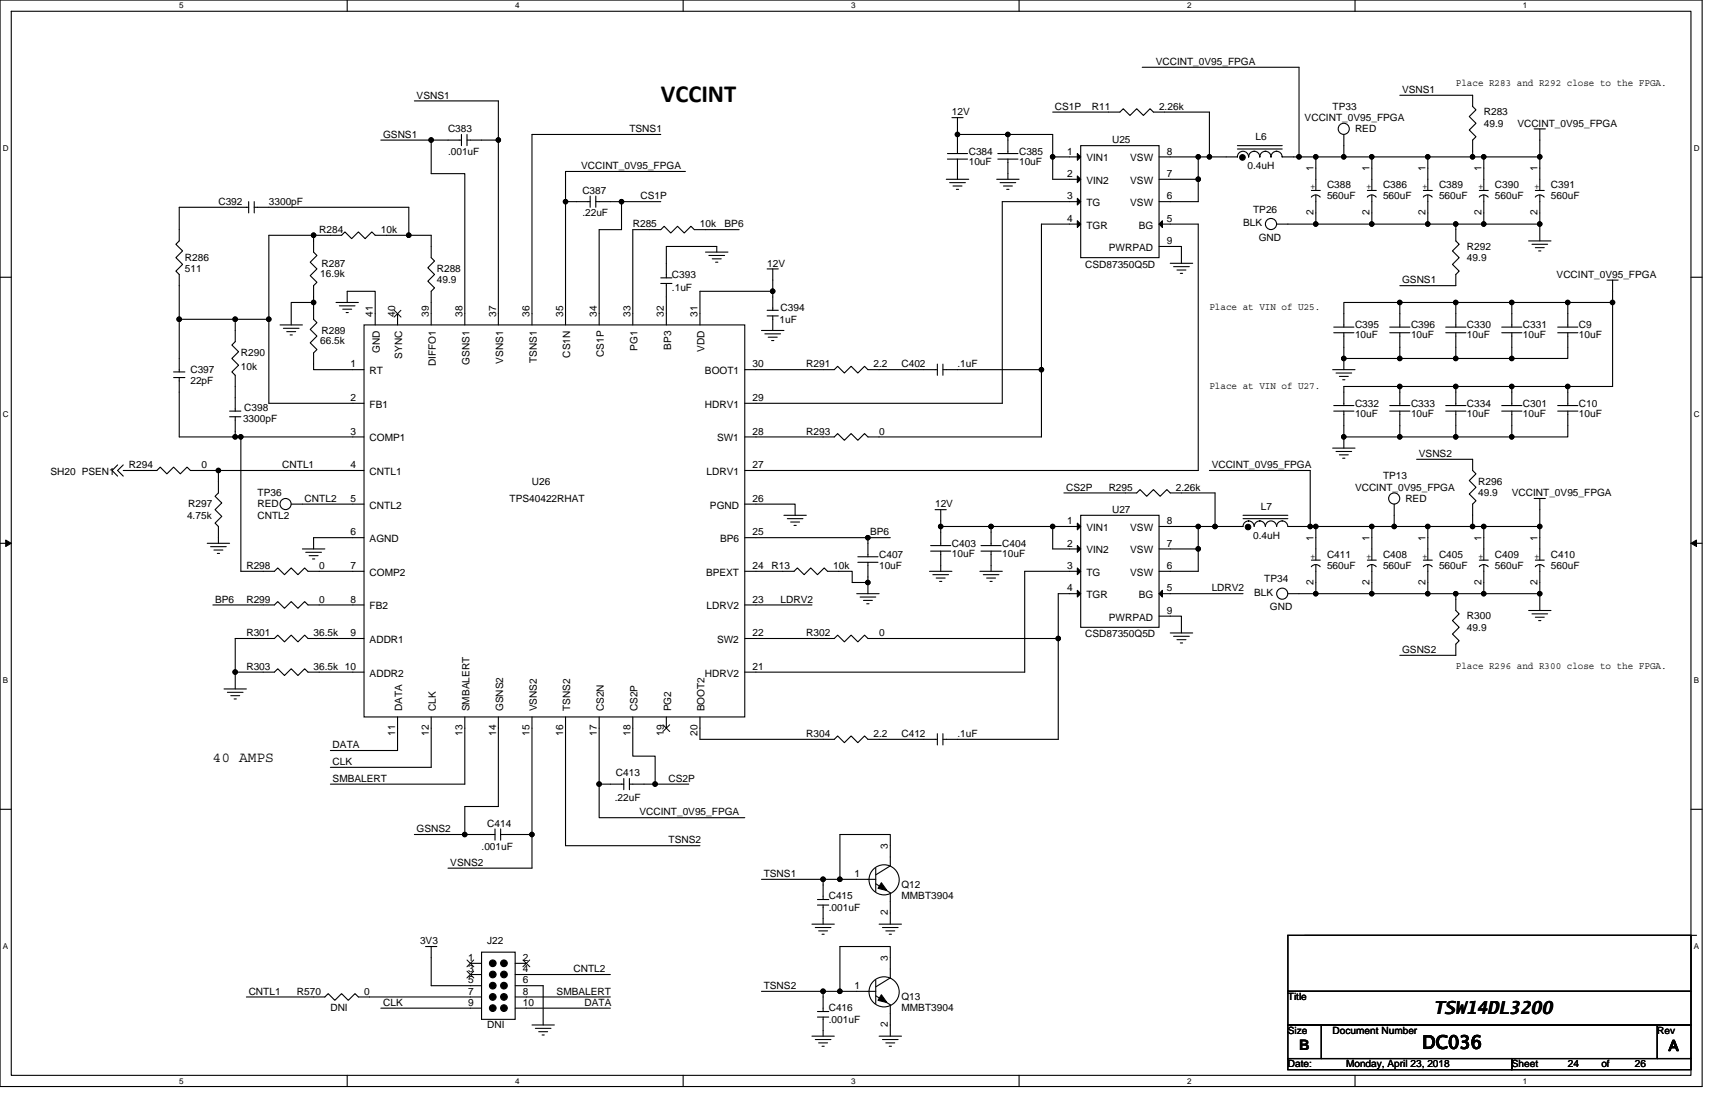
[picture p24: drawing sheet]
<svg xmlns="http://www.w3.org/2000/svg" width="432mm" height="279mm" viewBox="0 0 432 279" stroke-linecap="round" stroke-linejoin="round" font-family="sans-serif">
<defs><g id="words">
<text font-size="6.2" x="166.4" y="25.7">VCCINT</text>
<g font-size="4.5">
<text x="360.9" y="255.1">TSW14DL3200</text>
<text x="358.1" y="263.9">DC036</text>
</g>
<g font-size="3.7">
<text x="53.6" y="191.8">40 AMPS</text>
<text x="327.1" y="264.2">B</text>
<text x="420.1" y="264.5">A</text>
</g>
<g font-size="2.5">
<text x="291" y="16.3">VCCINT_0V95_FPGA</text>
<text x="353" y="23.4">VSNS1</text>
<text x="366.5" y="21.7">Place R283 and R292 close to the FPGA.</text>
<text x="104.9" y="24.8">VSNS1</text>
<text x="239.7" y="29">12V</text>
<text x="265.6" y="27.6">CS1P</text>
<text x="274.9" y="27.6">R11</text>
<text x="291.8" y="27.6">2.26k</text>
<text x="335.5" y="27.6">TP33</text>
<text x="373.6" y="29">R283</text>
<text x="96.5" y="34.7">GSNS1</text>
<text x="112.8" y="33.3">C383</text>
<text x="158.5" y="33.3">TSNS1</text>
<text x="316.1" y="35.2">L6</text>
<text x="328.5" y="30.5">VCCINT_0V95_FPGA</text>
<text x="341.2" y="33.3">RED</text>
<text x="373.6" y="31.9">49.9</text>
<text x="382" y="31.9">VCCINT_0V95_FPGA</text>
<text x="112.8" y="38.9">.001uF</text>
<text x="243.9" y="38.9">C384</text>
<text x="243.9" y="41.4">10uF</text>
<text x="256.6" y="38.9">C385</text>
<text x="256.6" y="41.4">10uF</text>
<text x="268.7" y="38.9">1</text>
<text x="273.5" y="40.6">VIN1</text>
<text x="280" y="36.1">U25</text>
<text x="284.6" y="40.6">VSW</text>
<text x="293.8" y="38.9">8</text>
<text x="146.3" y="42.5">VCCINT_0V95_FPGA</text>
<text x="268.7" y="44.5">2</text>
<text x="273.5" y="46.3">VIN2</text>
<text x="284.6" y="46.3">VSW</text>
<text x="293.8" y="44.5">7</text>
<text x="314.1" y="42.6">0.4uH</text>
<text x="329.9" y="47.7">+</text>
<text x="330.7" y="43.2" transform="rotate(-90 330.7 43.2)">1</text>
<text x="334.1" y="47.4">C388</text>
<text x="344" y="47.7">+</text>
<text x="344.8" y="43.2" transform="rotate(-90 344.8 43.2)">1</text>
<text x="348.2" y="47.4">C386</text>
<text x="358.1" y="47.7">+</text>
<text x="358.9" y="43.2" transform="rotate(-90 358.9 43.2)">1</text>
<text x="362.3" y="47.4">C389</text>
<text x="372.2" y="47.7">+</text>
<text x="373" y="43.2" transform="rotate(-90 373 43.2)">1</text>
<text x="376.4" y="47.4">C390</text>
<text x="386.3" y="47.7">+</text>
<text x="387.1" y="43.2" transform="rotate(-90 387.1 43.2)">1</text>
<text x="390.5" y="47.4">C391</text>
<text x="55" y="51.6">C392</text>
<text x="67.7" y="51.6">3300pF</text>
<text x="146.6" y="48.8">C387</text>
<text x="161.3" y="50.2">CS1P</text>
<text x="268.7" y="50.2">3</text>
<text x="273.5" y="51.9">TG</text>
<text x="284.6" y="51.9">VSW</text>
<text x="293.8" y="50.2">6</text>
<text x="315.5" y="53.6">TP26</text>
<text x="334.1" y="50.2">560uF</text>
<text x="348.2" y="50.2">560uF</text>
<text x="362.3" y="50.2">560uF</text>
<text x="376.4" y="50.2">560uF</text>
<text x="390.5" y="50.2">560uF</text>
<text x="80.4" y="58.7">R284</text>
<text x="95.9" y="58.7">10k</text>
<text x="146.6" y="54.4">.22uF</text>
<text x="159.3" y="57.2">R285</text>
<text x="176.2" y="57.2">10k</text>
<text x="182.4" y="57.2">BP6</text>
<text x="268.7" y="55.8">4</text>
<text x="273.5" y="57.6">TGR</text>
<text x="286.7" y="57.6">BG</text>
<text x="293.8" y="55.8">5</text>
<text x="313" y="57">BLK</text>
<text x="330.7" y="54.1" transform="rotate(-90 330.7 54.1)">2</text>
<text x="344.8" y="54.1" transform="rotate(-90 344.8 54.1)">2</text>
<text x="358.9" y="54.1" transform="rotate(-90 358.9 54.1)">2</text>
<text x="373" y="54.1" transform="rotate(-90 373 54.1)">2</text>
<text x="387.1" y="54.1" transform="rotate(-90 387.1 54.1)">2</text>
<text x="46.5" y="65.7">R286</text>
<text x="279.2" y="63.2">PWRPAD</text>
<text x="293.8" y="61.4">9</text>
<text x="316.9" y="60.6">GND</text>
<text x="369.4" y="62.9">R292</text>
<text x="369.4" y="65.7">49.9</text>
<text x="46.5" y="68.5">511</text>
<text x="80.6" y="69.6">16.9k</text>
<text x="80.9" y="67.1">R287</text>
<text x="110" y="68.5">R288</text>
<text x="110" y="71.3">49.9</text>
<text x="169.2" y="69.9">C393</text>
<text x="193.1" y="67.1">12V</text>
<text x="273.2" y="67.4">CSD87350Q5D</text>
<text x="353" y="71.3">GSNS1</text>
<text x="391.9" y="69.9">VCCINT_0V95_FPGA</text>
<text x="169.2" y="73.3">.1uF</text>
<text x="93.9" y="79.8" transform="rotate(-90 93.9 79.8)">41</text>
<text x="99.5" y="79.8" transform="rotate(-90 99.5 79.8)">40</text>
<text x="108" y="79.8" transform="rotate(-90 108 79.8)">39</text>
<text x="116.4" y="79.8" transform="rotate(-90 116.4 79.8)">38</text>
<text x="124.9" y="79.8" transform="rotate(-90 124.9 79.8)">37</text>
<text x="133.3" y="79.8" transform="rotate(-90 133.3 79.8)">36</text>
<text x="141.8" y="79.8" transform="rotate(-90 141.8 79.8)">35</text>
<text x="150.3" y="79.8" transform="rotate(-90 150.3 79.8)">34</text>
<text x="158.7" y="79.8" transform="rotate(-90 158.7 79.8)">33</text>
<text x="167.2" y="79.8" transform="rotate(-90 167.2 79.8)">32</text>
<text x="175.6" y="79.8" transform="rotate(-90 175.6 79.8)">31</text>
<text x="196.3" y="81.2">1uF</text>
<text x="196.5" y="78.4">C394</text>
<text x="304.5" y="78.1">Place at VIN of U25.</text>
<text x="341.2" y="82.6">C395</text>
<text x="355.3" y="82.6">C396</text>
<text x="369.4" y="82.6">C330</text>
<text x="383.5" y="82.6">C331</text>
<text x="397.6" y="82.6">C9</text>
<text x="60.6" y="89.7">R290</text>
<text x="80.6" y="86.6">66.5k</text>
<text x="80.9" y="84">R289</text>
<text x="95.7" y="88.9" transform="rotate(-90 95.7 88.9)">GND</text>
<text x="152" y="89.9" transform="rotate(-90 152 89.9)">CS1P</text>
<text x="160.5" y="88.3" transform="rotate(-90 160.5 88.3)">PG1</text>
<text x="169" y="88" transform="rotate(-90 169 88)">BP3</text>
<text x="177.4" y="88.6" transform="rotate(-90 177.4 88.6)">VDD</text>
<text x="341.2" y="85.2">10uF</text>
<text x="355.3" y="85.2">10uF</text>
<text x="369.4" y="85.2">10uF</text>
<text x="383.5" y="85.2">10uF</text>
<text x="397.6" y="85.2">10uF</text>
<text x="47.9" y="93.9">C397</text>
<text x="60.6" y="93">10k</text>
<text x="88.3" y="92.5">1</text>
<text x="93.1" y="94.2">RT</text>
<text x="101.3" y="90.3" transform="rotate(-90 101.3 90.3)">SYNC</text>
<text x="109.7" y="92.2" transform="rotate(-90 109.7 92.2)">DIFFO1</text>
<text x="118.2" y="91.8" transform="rotate(-90 118.2 91.8)">GSNS1</text>
<text x="126.7" y="91.5" transform="rotate(-90 126.7 91.5)">VSNS1</text>
<text x="135.1" y="91.4" transform="rotate(-90 135.1 91.4)">TSNS1</text>
<text x="143.6" y="90" transform="rotate(-90 143.6 90)">CS1N</text>
<text x="177.5" y="94.2">BOOT1</text>
<text x="189.5" y="92.5">30</text>
<text x="203" y="92.5">R291</text>
<text x="219.9" y="92.5">2.2</text>
<text x="227" y="92.5">C402</text>
<text x="241.1" y="92.5">.1uF</text>
<text x="47.9" y="96.7">22pF</text>
<text x="88.3" y="100.9">2</text>
<text x="189.5" y="100.9">29</text>
<text x="304.5" y="97.9">Place at VIN of U27.</text>
<text x="61.2" y="106.3">3300pF</text>
<text x="61.5" y="103.5">C398</text>
<text x="93.1" y="102.7">FB1</text>
<text x="177.5" y="102.7">HDRV1</text>
<text x="341.2" y="102.3">C332</text>
<text x="341.2" y="104.9">10uF</text>
<text x="355.3" y="102.3">C333</text>
<text x="355.3" y="104.9">10uF</text>
<text x="369.4" y="102.3">C334</text>
<text x="369.4" y="104.9">10uF</text>
<text x="383.5" y="102.3">C301</text>
<text x="383.5" y="104.9">10uF</text>
<text x="397.6" y="102.3">C10</text>
<text x="397.6" y="104.9">10uF</text>
<text x="88.3" y="109.4">3</text>
<text x="93.1" y="111.1">COMP1</text>
<text x="180.5" y="111.1">SW1</text>
<text x="189.5" y="109.4">28</text>
<text x="203" y="109.4">R293</text>
<text x="221.3" y="109.4">0</text>
<text x="12.7" y="119.5">SH20 PSEN1</text>
<text x="32.4" y="117.9">R294</text>
<text x="50.8" y="117.9">0</text>
<text x="71.1" y="117.9">CNTL1</text>
<text x="88.3" y="117.8">4</text>
<text x="93.1" y="119.6">CNTL1</text>
<text x="177.9" y="119.6">LDRV1</text>
<text x="189.5" y="117.8">27</text>
<text x="305.1" y="117.8">VCCINT_0V95_FPGA</text>
<text x="357.3" y="115">VSNS2</text>
<text x="64.9" y="124.9">TP36</text>
<text x="133.9" y="122.1">U26</text>
<text x="268.4" y="123.5">CS2P</text>
<text x="279.1" y="123.5">R295</text>
<text x="296.1" y="123.5">2.26k</text>
<text x="341.2" y="123.5">VCCINT_0V95_FPGA</text>
<text x="348.2" y="120.7">TP13</text>
<text x="372.2" y="122.1">R296</text>
<text x="372.2" y="124.9">49.9</text>
<text x="380.6" y="124.9">VCCINT_0V95_FPGA</text>
<text x="47.1" y="130.5">4.75k</text>
<text x="47.4" y="127.7">R297</text>
<text x="64.9" y="127.7">RED</text>
<text x="64.9" y="130.5">CNTL2</text>
<text x="76.7" y="126.3">CNTL2</text>
<text x="88.3" y="126.3">5</text>
<text x="93.1" y="128">CNTL2</text>
<text x="128.3" y="126.3">TPS40422RHAT</text>
<text x="178.8" y="128">PGND</text>
<text x="189.5" y="126.3">26</text>
<text x="235.4" y="127.7">12V</text>
<text x="268.7" y="131.9">1</text>
<text x="280" y="129.1">U27</text>
<text x="293.8" y="131.9">8</text>
<text x="317.5" y="128.3">L7</text>
<text x="353.8" y="126.3">RED</text>
<text x="88.3" y="134.7">6</text>
<text x="93.1" y="136.5">AGND</text>
<text x="181.3" y="136.5">BP6</text>
<text x="189.5" y="134.7">25</text>
<text x="219.1" y="134.8">BP6</text>
<text x="239.7" y="137.6">C403</text>
<text x="252.3" y="137.6">C404</text>
<text x="268.7" y="137.6">2</text>
<text x="273.5" y="133.7">VIN1</text>
<text x="284.6" y="133.7">VSW</text>
<text x="293.8" y="137.6">7</text>
<text x="315.5" y="135.6">0.4uH</text>
<text x="330.7" y="136.2" transform="rotate(-90 330.7 136.2)">1</text>
<text x="344.8" y="136.2" transform="rotate(-90 344.8 136.2)">1</text>
<text x="358.9" y="136.2" transform="rotate(-90 358.9 136.2)">1</text>
<text x="373" y="136.2" transform="rotate(-90 373 136.2)">1</text>
<text x="387.1" y="136.2" transform="rotate(-90 387.1 136.2)">1</text>
<text x="62" y="143.2">R298</text>
<text x="80.4" y="143.2">0</text>
<text x="88.3" y="143.2">7</text>
<text x="189.5" y="143.2">24</text>
<text x="194.3" y="143.2">R13</text>
<text x="209.8" y="143.2">10k</text>
<text x="221.3" y="140.4">C407</text>
<text x="221.3" y="143.2">10uF</text>
<text x="239.7" y="140.1">10uF</text>
<text x="252.3" y="140.1">10uF</text>
<text x="268.7" y="143.2">3</text>
<text x="273.5" y="139.3">VIN2</text>
<text x="284.6" y="139.3">VSW</text>
<text x="293.8" y="143.2">6</text>
<text x="329.9" y="140.7">+</text>
<text x="334.1" y="140.4">C411</text>
<text x="334.1" y="143.2">560uF</text>
<text x="344" y="140.7">+</text>
<text x="348.2" y="140.4">C408</text>
<text x="348.2" y="143.2">560uF</text>
<text x="358.1" y="140.7">+</text>
<text x="362.3" y="140.4">C405</text>
<text x="362.3" y="143.2">560uF</text>
<text x="372.2" y="140.7">+</text>
<text x="376.4" y="140.4">C409</text>
<text x="376.4" y="143.2">560uF</text>
<text x="386.3" y="140.7">+</text>
<text x="390.5" y="140.4">C410</text>
<text x="390.5" y="143.2">560uF</text>
<text x="93.1" y="144.9">COMP2</text>
<text x="177.8" y="144.9">BPEXT</text>
<text x="268.7" y="148.8">4</text>
<text x="273.5" y="144.9">TG</text>
<text x="284.6" y="144.9">VSW</text>
<text x="293.8" y="148.8">5</text>
<text x="305.1" y="148.9">LDRV2</text>
<text x="315.8" y="150">BLK</text>
<text x="318.3" y="146.6">TP34</text>
<text x="330.7" y="147.2" transform="rotate(-90 330.7 147.2)">2</text>
<text x="344.8" y="147.2" transform="rotate(-90 344.8 147.2)">2</text>
<text x="358.9" y="147.2" transform="rotate(-90 358.9 147.2)">2</text>
<text x="373" y="147.2" transform="rotate(-90 373 147.2)">2</text>
<text x="387.1" y="147.2" transform="rotate(-90 387.1 147.2)">2</text>
<text x="54.2" y="151.7">BP6</text>
<text x="62" y="151.7">R299</text>
<text x="80.4" y="151.7">0</text>
<text x="88.3" y="151.7">8</text>
<text x="93.1" y="153.4">FB2</text>
<text x="177.9" y="153.4">LDRV2</text>
<text x="189.5" y="151.7">23</text>
<text x="196.5" y="151.7">LDRV2</text>
<text x="273.5" y="150.6">TGR</text>
<text x="286.7" y="150.6">BG</text>
<text x="293.8" y="154.5">9</text>
<text x="319.7" y="153.7">GND</text>
<text x="369.4" y="155.9">R300</text>
<text x="62" y="160.1">R301</text>
<text x="79" y="160.1">36.5k</text>
<text x="88.3" y="160.1">9</text>
<text x="93.1" y="161.9">ADDR1</text>
<text x="180.5" y="161.9">SW2</text>
<text x="189.5" y="160.1">22</text>
<text x="203" y="160.1">R302</text>
<text x="221.3" y="160.1">0</text>
<text x="273.2" y="160.4">CSD87350Q5D</text>
<text x="279.2" y="156.2">PWRPAD</text>
<text x="369.4" y="158.7">49.9</text>
<text x="353" y="164.4">GSNS2</text>
<text x="62" y="168.6">R303</text>
<text x="79" y="168.6">36.5k 10</text>
<text x="93.1" y="170.3">ADDR2</text>
<text x="177.5" y="170.3">HDRV2</text>
<text x="189.5" y="168.6">21</text>
<text x="366.5" y="168.4">Place R296 and R300 close to the FPGA.</text>
<text x="101.3" y="179" transform="rotate(-90 101.3 179)">DATA</text>
<text x="109.7" y="179" transform="rotate(-90 109.7 179)">CLK</text>
<text x="118.2" y="179" transform="rotate(-90 118.2 179)">SMBALERT</text>
<text x="126.7" y="179" transform="rotate(-90 126.7 179)">GSNS2</text>
<text x="135.1" y="179" transform="rotate(-90 135.1 179)">VSNS2</text>
<text x="143.6" y="179" transform="rotate(-90 143.6 179)">TSNS2</text>
<text x="152" y="179" transform="rotate(-90 152 179)">CS2N</text>
<text x="160.5" y="179" transform="rotate(-90 160.5 179)">CS2P</text>
<text x="169" y="179" transform="rotate(-90 169 179)">PG2</text>
<text x="177.4" y="179" transform="rotate(-90 177.4 179)">BOOT2</text>
<text x="99.5" y="185.3" transform="rotate(-90 99.5 185.3)">11</text>
<text x="108" y="185.3" transform="rotate(-90 108 185.3)">12</text>
<text x="116.4" y="185.3" transform="rotate(-90 116.4 185.3)">13</text>
<text x="124.9" y="185.3" transform="rotate(-90 124.9 185.3)">14</text>
<text x="133.3" y="185.3" transform="rotate(-90 133.3 185.3)">15</text>
<text x="141.8" y="185.3" transform="rotate(-90 141.8 185.3)">16</text>
<text x="150.3" y="185.3" transform="rotate(-90 150.3 185.3)">17</text>
<text x="158.7" y="185.3" transform="rotate(-90 158.7 185.3)">18</text>
<text x="167.2" y="185.3" transform="rotate(-90 167.2 185.3)">19</text>
<text x="175.6" y="185.3" transform="rotate(-90 175.6 185.3)">20</text>
<text x="203" y="185.5">R304</text>
<text x="219.9" y="185.5">2.2</text>
<text x="227" y="185.5">C412</text>
<text x="241.1" y="185.5">.1uF</text>
<text x="83.8" y="188.3">DATA</text>
<text x="83.8" y="192.6">CLK</text>
<text x="83.8" y="196.8">SMBALERT</text>
<text x="155.1" y="195.4">C413</text>
<text x="168.3" y="196.8">CS2P</text>
<text x="154.8" y="201.6">.22uF</text>
<text x="104.9" y="209.5">GSNS2</text>
<text x="122.7" y="208.1">C414</text>
<text x="161" y="205.1">VCCINT_0V95_FPGA</text>
<text x="121.2" y="214">.001uF</text>
<text x="168.3" y="212.3">TSNS2</text>
<text x="223.6" y="213.7" transform="rotate(-90 223.6 213.7)">3</text>
<text x="113.4" y="218">VSNS2</text>
<text x="192.3" y="220.8">TSNS1</text>
<text x="215.1" y="220.7">1</text>
<text x="208.7" y="226.4">C415</text>
<text x="227" y="223.6">Q12</text>
<text x="227" y="226.4">MMBT3904</text>
<text x="208.7" y="229.2">.001uF</text>
<text x="223.6" y="230.4" transform="rotate(-90 223.6 230.4)">2</text>
<text x="105.7" y="237.7">3V3</text>
<text x="122.7" y="237.7">J22</text>
<text x="117.9" y="241.9">1</text>
<text x="117.9" y="244.7">3</text>
<text x="131.7" y="241.9">2</text>
<text x="131.7" y="244.7">4</text>
<text x="144.4" y="244.7">CNTL2</text>
<text x="223.6" y="241.9" transform="rotate(-90 223.6 241.9)">3</text>
<text x="62.6" y="250.4">CNTL1</text>
<text x="74.7" y="250.4">R570</text>
<text x="91.7" y="250.4">0</text>
<text x="117.9" y="247.5">5</text>
<text x="117.9" y="250.4">7</text>
<text x="131.7" y="247.5">6</text>
<text x="131.7" y="250.4">8</text>
<text x="140.1" y="250.4">SMBALERT</text>
<text x="192.3" y="249">TSNS2</text>
<text x="215.1" y="248.9">1</text>
<text x="227" y="251.8">Q13</text>
<text x="324.3" y="251.8">Title</text>
<text x="83.2" y="254.6">DNI</text>
<text x="96.5" y="253.2">CLK</text>
<text x="117.9" y="253.2">9</text>
<text x="131.7" y="253.2">10</text>
<text x="147.2" y="253.2">DATA</text>
<text x="208.7" y="254.6">C416</text>
<text x="208.7" y="257.4">.001uF</text>
<text x="227" y="254.6">MMBT3904</text>
<text x="122.7" y="258.8">DNI</text>
<text x="223.6" y="258.6" transform="rotate(-90 223.6 258.6)">2</text>
<text x="324.3" y="260.2">Size</text>
<text x="335.5" y="260.2">Document Number</text>
<text x="417.3" y="260.2">Rev</text>
<text x="324.3" y="268.7">Date:</text>
<text x="338.9" y="268.7">Monday, April 23, 2018</text>
<text x="380.6" y="268.7">Sheet</text>
<text x="394.7" y="268.7">24</text>
<text x="403.2" y="268.7">of</text>
<text x="411.6" y="268.7">26</text>
</g>
<g font-size="2">
<text x="45.1" y="2.1">5</text>
<text x="129.7" y="2.1">4</text>
<text x="214.3" y="2.1">3</text>
<text x="298.9" y="2.1">2</text>
<text x="383.5" y="2.1">1</text>
<text x=".7" y="38.1">D</text>
<text x="426.5" y="38.1">D</text>
<text x=".7" y="105.1">C</text>
<text x="426.5" y="105.1">C</text>
<text x=".7" y="172">B</text>
<text x="426.5" y="172">B</text>
<text x=".7" y="239">A</text>
<text x="426.5" y="239">A</text>
<text x="45.1" y="272.8">5</text>
<text x="129.7" y="272.8">4</text>
<text x="214.3" y="272.8">3</text>
<text x="298.9" y="272.8">2</text>
<text x="383.5" y="272.8">1</text>
</g>
</g></defs>
<path d="M0 0h428.6v273.5h-428.6zM2.8 2.8h422.9v267.9h-422.9z" fill="none" stroke="#000" stroke-width=".28"/>
<g fill="#fff">
<path d="M45.1 .3h1.1v2.3h-1.1z"/>
<path d="M45.1 271h1.1v2.2h-1.1z"/>
</g>
<path d="M87.4 0v2.8M87.4 270.7v2.8" fill="none" stroke="#000" stroke-width=".28"/>
<g fill="#fff">
<path d="M129.7 .3h1.1v2.3h-1.1z"/>
<path d="M129.7 271h1.1v2.2h-1.1z"/>
</g>
<path d="M172 0v2.8M172 270.7v2.8" fill="none" stroke="#000" stroke-width=".28"/>
<g fill="#fff">
<path d="M214.3 .3h1.1v2.3h-1.1z"/>
<path d="M214.3 271h1.1v2.2h-1.1z"/>
</g>
<path d="M256.6 0v2.8M256.6 270.7v2.8" fill="none" stroke="#000" stroke-width=".28"/>
<g fill="#fff">
<path d="M298.9 .3h1.1v2.3h-1.1z"/>
<path d="M298.9 271h1.1v2.2h-1.1z"/>
</g>
<path d="M341.2 0v2.8M341.2 270.7v2.8" fill="none" stroke="#000" stroke-width=".28"/>
<g fill="#fff">
<path d="M383.5 .3h1.1v2.3h-1.1z"/>
<path d="M383.5 271h1.1v2.2h-1.1z"/>
<path d="M.7 36.3h1.5v2.3h-1.5z"/>
<path d="M426.5 36.3h1.4v2.3h-1.4z"/>
<path d="M.7 103.3h1.5v2.2h-1.5z"/>
<path d="M426.5 103.3h1.4v2.2h-1.4z"/>
</g>
<path d="M0 69.8h2.8M425.7 69.8h2.9" fill="none" stroke="#000" stroke-width=".28"/>
<g fill="#fff">
<path d="M.7 170.2h1.4v2.3h-1.4z"/>
<path d="M426.5 170.2h1.3v2.3h-1.3z"/>
</g>
<path d="M0 136.8h2.8M425.7 136.8h2.9" fill="none" stroke="#000" stroke-width=".28"/>
<path d="M1.4 135.9l1.4 .9-1.4 .8zM425.7 136.8l1.4-.9v1.7z" fill="#000" stroke="#000" stroke-width=".25"/>
<g fill="#fff">
<path d="M.7 237.2h1.4v2.2h-1.4z"/>
<path d="M426.4 237.2h1.4v2.2h-1.4z"/>
</g>
<g fill="none" stroke="#000" stroke-width=".28">
<path d="M287.6 16.9h39.5v22.6M95.9 35.3h12.7M104.3 25.4h21.2v9.9M108.6 35.3v8.4h8.4v38.1M108.6 35.3h7.6M116.2 33.8v2.9M117.6 35.3h7.9M117.6 33.8v2.9M125.5 35.3v46.5M166.4 33.8h-32.5v48M238.5 38.7h5.1M239.7 29.6h2.8"/>
<path d="M241.1 29.6v4.2M241.1 33.8h12.7M241.1 33.8v4.9M251.2 38.7h5.1M253.8 33.8h11.2v5.7M253.8 33.8v4.9M265 28.2h17l.8-.8 1.7 1.7 1.7-1.7 1.7 1.7 1.7-1.7 .8 .8h14.1v11.3M265 39.5v5.6h7.1M265 39.5h7.1M272.1 36.7h19.7v28.2h-19.7zM291.8 39.5h9.9M301.7 39.5h2.8"/>
<path d="M301.7 39.5v5.6M311.6 37.5h11.2M311.6 36.7h11.2M314.4 39.5a1.41 1.41 0 0 0-1.4-1.4 1.41 1.41 0 0 0-1.4 1.4h-7.1M314.4 39.5a1.38 1.38 0 0 1 1.4-1.4 1.4 1.4 0 0 1 1.4 1.4 1.38 1.38 0 0 1 1.4-1.4 1.4 1.4 0 0 1 1.4 1.4 1.38 1.38 0 0 1 1.4-1.4 1.44 1.44 0 0 1 1.4 1.4h4.3M327.1 39.5h4.2M331.3 39.5h7M331.3 39.5v8.4M338.3 33.8v5.7M338.3 39.5h7.1M345.4 39.5v8.4M345.4 39.5h14.1"/>
<path d="M352.4 24h18.4v2.8l.8 .8-1.7 1.7 1.7 1.7-1.7 1.7 1.7 1.7-.8 .9v4.2M359.5 39.5v8.4M359.5 39.5h11.3M370.8 39.5h2.8M373.6 39.5h14.1M373.6 39.5v8.4M386.3 32.4h2.8M387.7 32.4v7.1M387.7 39.5v8.4M62.6 50.8v2.8M62.6 52.2h-17.5v8.4l-.8 .9 1.7 1.7-1.7 1.7 1.7 1.6-1.7 1.7 .8 .9v11.3M64 52.2h38.9v7"/>
<path d="M64 50.8v2.8M79 59.2v4.3l.8 .8-1.7 1.7 1.7 1.7-1.7 1.7 1.7 1.7-.8 .8v4.2M79 59.2h-11.3v21.2M102.9 59.2h5.7v5.7l.8 .8-1.7 1.7 1.7 1.7-1.7 1.7 1.7 1.7-.8 .8v8.5M102.9 59.2h-8.4l-.9-.8-1.7 1.7-1.7-1.7-1.7 1.7-1.7-1.7-.8 .8h-7M142.4 50.8h6.2M142.4 50.8v31M148.6 49.4v2.8M150 49.4v2.8M156.5 50.8h-6.5M156.5 50.8v7h-5.6v24M156.5 50.8h9.9"/>
<path d="M172.6 43.2h-30.2v7.6M186.1 57.8h-11.3l-.8-.8-1.7 1.7-1.7-1.7-1.7 1.7-1.7-1.7-.8 .8h-7.1v24M238.3 45.1h5.6M238.5 40h5.1M239.1 46h4M239.9 46.8h2.3M240.8 47.7h.6M241.1 40v5.1M251 45.1h5.6M251.2 40h5.1M251.8 46h3.9M252.6 46.8h2.3"/>
<path d="M253.5 47.7h.5M253.8 40v5.1M272.1 56.4h-9.9v36.6M272.1 50.8h-19.8v50.7h-64.8M291.8 56.4h9.9v62h-114.2M291.8 45.1h9.9M301.7 45.1v5.7h-9.9M321.4 56.4h9.9M330.2 49.6a1.42 1.42 0 0 1 2.2 0M330.2 47.9h2.2M331.3 49.1v7.3M331.3 56.4h14.1"/>
<path d="M344.3 49.6a1.42 1.42 0 0 1 2.2 0M344.3 47.9h2.2M345.4 49.1v7.3M345.4 56.4h14.1M358.4 49.6a1.42 1.42 0 0 1 2.2 0M358.4 47.9h2.2M359.5 56.4h7M359.5 49.1v7.3M366.5 56.4v4.2l.9 .9-1.7 1.7 1.7 1.7-1.7 1.6 1.7 1.7-.9 .9v2.8h-14.1M366.5 56.4h7.1M372.4 49.6a1.42 1.42 0 0 1 2.3 0M372.5 47.9h2.2"/>
<path d="M373.6 56.4h14.1M373.6 49.1v7.3M386.5 49.6a1.42 1.42 0 0 1 2.3 0M386.6 47.9h2.2M387.7 49.1v7.3M387.7 56.4v4.2M79 76.1v4.3l.8 .8-1.7 1.7 1.7 1.7-1.7 1.7 1.7 1.7-.8 .8v4.2h12.7M79 76.1h-5.7v5.7M84.6 76.1h5.6M85.4 77h4M86.3 77.8h2.2M87.1 78.7h.6"/>
<path d="M87.4 76.1v-2.8h7.1v8.5M100.1 79v2.8M166.4 71.4h2.8M166.4 69.9h2.8M167.8 71.4v10.4M177.6 63.5h5.7M178.5 64.3h3.9M179.3 65.2h2.3M180.2 66h.5M180.5 63.5v-1.5h-12.7v7.9M193.1 67.7h2.9M193.1 78.1h2.9"/>
<path d="M193.1 79.5h2.9M194.6 67.7v5.6M194.6 79.5v3.7M194.6 73.3h-18.4v8.5M194.6 73.3v4.8M291.8 62h5.7v4.3M294.6 66.3h5.7M295.5 67.1h3.9M296.3 68h2.3M297.2 68.8h.6M352.4 76.1h-14.1v6.2M352.4 76.1v6.2"/>
<path d="M352.4 76.1h14.1M380.6 76.1h-14.1v6.2M384.9 60.6h5.6M385.7 61.5h4M386.6 62.3h2.2M387.4 63.2h.6M394.7 76.1v6.2M394.7 76.1h11.3M394.7 76.1h-14.1v6.2M404.6 70.5h2.8M406 70.5v5.6M406 76.1v21.2h-11.3"/>
<path d="M43.7 93.6h2.8M43.7 95h2.8M45.1 95v15h14.1M45.1 80.4v13.2M45.1 80.4h14.1v5.6l-.8 .8 1.7 1.7-1.7 1.7 1.7 1.7-1.7 1.7 .8 .9v9M59.2 80.4h8.5M67.7 80.4v21.1h24M70.5 81.8h5.6M71.4 82.6h3.9M72.2 83.5h2.2M73 84.3h.6M91.7 81.8h95.8v98.7h-95.8z"/>
<path d="M187.5 93h22.6l.8-.8 1.7 1.7 1.7-1.7 1.7 1.7 1.7-1.7 .8 .8h17.5M191.7 83.2h5.7M192.6 84h3.9M193.4 84.9h2.3M194.3 85.7h.5M236 91.7v2.8M237.4 91.7v2.8M237.4 93h24.8M262.2 93v17h-43.7l-.8-.9-1.7 1.7-1.7-1.7-1.7 1.7-1.7-1.7-.8 .9h-22.6M335.5 93h5.7M335.8 83.8h5.1M335.8 82.3h5.1"/>
<path d="M336.4 93.9h3.9M337.2 94.7h2.3M338.1 95.6h.5M338.3 83.8v6.4h14.1M338.3 90.2v2.8M349.9 83.8h5.1M349.9 82.3h5.1M352.4 83.8v6.4M352.4 90.2h14.1M352.4 97.3h-14.1v4.8M364 83.8h5.1M364 82.3h5.1"/>
<path d="M366.5 97.3h14.1M366.5 83.8v6.4h14.1M366.5 97.3v4.8M366.5 97.3h-14.1v4.8M378.1 83.8h5.1M378.1 82.3h5.1M380.6 83.8v6.4M392.2 83.8h5.1M392.2 82.3h5.1M394.7 83.8v6.4h-14.1M394.7 97.3v4.8M394.7 97.3h-14.1v4.8"/>
<path d="M29.6 117l-1.4 1.4 1.4 1.4M31 117l-1.4 1.4 1.4 1.4M31 118.4h8.5l.8-.8 1.7 1.7 1.7-1.7 1.7 1.7 1.7-1.7 .8 .8h7.1M55 118.4v5.7l-.9 .8 1.7 1.7-1.7 1.7 1.7 1.7-1.7 1.7 .9 .8v4.3M55 118.4h36.7M57.8 103.5h2.8M57.8 104.9h2.8M59.2 104.9v5.1M59.2 110h1.4M60.6 110v33.8h8.5l.8-.8 1.7 1.7 1.7-1.7 1.7 1.7 1.7-1.7 .9 .8h14.1M60.6 110h31.1M304.5 118.4h25.4v14.1"/>
<path d="M335.5 112.8h5.7M335.8 103.5h5.1M335.8 102.1h5.1M336.4 113.6h3.9M337.2 114.5h2.3M338.1 115.3h.5M338.3 110v2.8M338.3 103.5v6.5h14.1M349.9 103.5h5.1M349.9 102.1h5.1M352.4 103.5v6.5h14.1M356.7 115.6h14.1v2.8l.8 .9-1.7 1.7 1.7 1.7-1.7 1.7 1.7 1.6-.8 .9v5.6"/>
<path d="M364 103.5h5.1M364 102.1h5.1M366.5 103.5v6.5h14.1M378.1 103.5h5.1M378.1 102.1h5.1M380.6 103.5v6.5M392.2 103.5h5.1M392.2 102.1h5.1M394.7 103.5v6.5h-14.1M52.2 136.8h5.6M53 137.6h4M53.9 138.5h2.2"/>
<path d="M54.7 139.3h.6M73.3 126.9h18.4M76.1 138.2h5.7M77 139h3.9M77.8 139.9h2.3M91.7 135.3h-12.7v2.9M187.5 135.3h31M187.5 126.9h12.7v2.8M197.4 129.7h5.6M198.2 130.6h4M199.1 131.4h2.2M199.9 132.2h.6"/>
<path d="M218.5 135.3v4.8M218.5 135.3h5.7M234.3 138.7h5.1M234.3 137.3h5.1M235.4 128.3h2.9M236.9 128.3v4.2M236.9 132.5v4.8M236.9 138.7v5.1M236.9 132.5h12.6M247 138.7h5.1M247 137.3h5.1M249.5 132.5h15.5"/>
<path d="M249.5 132.5v4.8M249.5 138.7v5.1M265 132.5v5.7h7.1M265 132.5h7.1M267.9 124.1h18.3l.8-.9 1.7 1.7 1.7-1.7 1.7 1.7 1.7-1.7 .8 .9h11.3v8.4M272.1 129.7h19.7v28.2h-19.7zM301.7 132.5h4.2M301.7 132.5h-9.9M301.7 132.5v5.7M301.7 138.2v5.6h-9.9M301.7 138.2h-9.9M313 130.6h11.3"/>
<path d="M313 129.7h11.3M318.6 132.5a1.41 1.41 0 0 0-1.4-1.4 1.41 1.41 0 0 0-1.4 1.4 1.41 1.41 0 0 0-1.4-1.4 1.38 1.38 0 0 0-1.4 1.4h-7.1M318.6 132.5a1.41 1.41 0 0 1 1.4-1.4 1.41 1.41 0 0 1 1.4 1.4M321.4 132.5a1.37 1.37 0 0 1 1.4-1.4 1.43 1.43 0 0 1 1.5 1.4h5.6M329.9 132.5h1.4M345.4 132.5h-14.1v8.5M351 126.9v5.6M351 132.5h8.5M351 132.5h-5.6v8.5M359.5 132.5v8.5M359.5 132.5h11.3M370.8 132.5h2.8v8.5"/>
<path d="M373.6 132.5h14.1M386.3 125.5h2.8M387.7 125.5v7M387.7 132.5v8.5M53.6 152.3h15.5l.8-.9 1.7 1.7 1.7-1.7 1.7 1.7 1.7-1.7 .9 .9h14.1M78.7 140.7h.5M187.5 152.3h16.9M187.5 143.8h12.4l.9-.8 1.7 1.7 1.6-1.7 1.7 1.7 1.7-1.7 .9 .8h6.2v2.8h3.9M215.7 149.4h5.6M216 141.5h5.1M216 140.1h5.1M216.6 150.3h3.9"/>
<path d="M217.4 151.1h2.2M218.2 152h.6M218.5 141.5v5.1M218.5 146.6v2.8M234 143.8h5.7M234.9 144.7h3.9M235.7 145.5h2.3M236.6 146.3h.5M246.7 143.8h5.6M247.6 144.7h3.9M248.4 145.5h2.3M249.3 146.3h.5"/>
<path d="M272.1 143.8h-14.1v25.4h-70.5M272.1 149.4h-5.7v11.3M291.8 155.1h5.7v4.2M291.8 149.4h21.2M294.6 159.3h5.7M324.3 149.4h7M330.2 142.7a1.42 1.42 0 0 1 2.2 0M330.2 141h2.2M331.3 142.1v7.3M331.3 149.4h14.1M344.3 142.7a1.42 1.42 0 0 1 2.2 0M344.3 141h2.2"/>
<path d="M345.4 149.4h14.1M345.4 142.1v7.3M358.4 142.7a1.42 1.42 0 0 1 2.2 0M358.4 141h2.2M359.5 149.4h7M359.5 142.1v7.3M366.5 149.4h7.1M366.5 149.4v4.3l.9 .8-1.7 1.7 1.7 1.7-1.7 1.7 1.7 1.7-.9 .8v2.9h-14.1M372.4 142.7a1.42 1.42 0 0 1 2.3 0M372.5 141h2.2M373.6 142.1v7.3M373.6 149.4h14.1"/>
<path d="M384.9 153.7h5.6M385.7 154.5h4M386.5 142.7a1.42 1.42 0 0 1 2.3 0M386.6 155.4h2.2M386.6 141h2.2M387.4 156.2h.6M387.7 142.1v7.3M387.7 149.4v4.3M56.4 173.4h5.6M57.3 174.3h3.9M58.1 175.1h2.2M58.9 175.9h.6"/>
<path d="M59.2 169.2h9.9l.8-.9 1.7 1.7 1.7-1.7 1.7 1.7 1.7-1.7 .9 .9h14.1M59.2 169.2v4.2M91.7 160.7h-14.1l-.9-.8-1.7 1.7-1.7-1.7-1.7 1.7-1.7-1.7-.8 .8h-9.9v8.5M187.5 160.7h22.6l.8-.8 1.7 1.7 1.7-1.7 1.7 1.7 1.7-1.7 .8 .8h47.9M266.4 160.7v25.4h-29M295.5 160.2h3.9M296.3 161h2.3M297.2 161.8h.6M100.1 180.5v8.4h-16.9M108.6 180.5v12.6h-25.4M117 180.5v16.9h-33.8M125.5 180.5v22.5h-8.5v7.1"/>
<path d="M133.9 180.5v29.6M142.4 180.5v32.4h33.8M150.9 180.5v16.9M150.9 197.4v8.4h36.6M150.9 197.4h6.2M157.1 196v2.8M158.5 197.4h6.5M158.5 196v2.8M159.3 180.5v9.8h5.7v7.1M165 197.4h8.4M167.8 180.5v2.8M176.2 180.5v5.6h33.9l.8-.8 1.7 1.6 1.7-1.6 1.7 1.6 1.7-1.6 .8 .8h17.5"/>
<path d="M236 184.7v2.8M237.4 184.7v2.8M0 203.7h2.8M104.3 210.1h20.3M124.6 208.7v2.8M126 210.1h7.9M126 208.7v2.8M133.9 210.1v8.4h-21.1M220.5 218.5v6M425.7 203.7h2.9M107.1 238.3h2.9M108.6 238.3v9.8h12.6"/>
<path d="M121.2 239.7h8.5v16.9h-8.5zM191.7 221.3h15.5M204.4 232.6h5.7M205.3 233.5h3.9M205.8 227.8h2.9M205.8 226.4h2.9M206.1 234.3h2.3M207 235.2h.5M207.2 227.8v4.8M207.2 221.3v5.1M207.2 221.3h4.3M211.5 221.3h9"/>
<path d="M220.5 222.5l3.7 2.2v7.9M220.5 220.2l3.7-2.2v-7.9h-12.7v11.2M221.3 232.6h5.7M222.2 233.5h3.9M223 234.3h2.3M223.9 235.2h.6M324.3 235.4h101.4v14.1h-101.4zM328.5 235.4h98.7M62 251h19.8l.8-.9 1.7 1.7 1.7-1.7 1.7 1.7 1.7-1.7 .8 .9h31M95.9 253.8h25.3M118.4 242.5h2.8M118.4 245.3h2.8"/>
<path d="M129.7 251h24M129.7 253.8h24M129.7 245.3h24M129.7 248.1h7.1v9.9M129.7 242.5h2.8M133.9 258h5.7M134.8 258.8h3.9M135.6 259.7h2.3M191.7 249.5h15.5M205.8 256h2.9M205.8 254.6h2.9M207.2 256v4.8"/>
<path d="M207.2 249.5v5.1M207.2 249.5h4.3M220.5 249.5h-9M220.5 250.7l3.7 2.2v7.9M220.5 246.7v5.9M220.5 248.4l3.7-2.3v-7.8h-12.7v11.2M324.3 249.5h101.4v8.5h-101.4zM324.3 258h8.4v8.4h-8.4zM332.7 258h84.6v8.4h-84.6zM417.3 258h8.4v8.4h-8.4zM136.5 260.5h.5M204.4 260.8h5.7"/>
<path d="M205.3 261.7h3.9M206.1 262.5h2.3M207 263.4h.5M221.3 260.8h5.7M222.2 261.7h3.9M223 262.5h2.3M223.9 263.4h.6M324.3 266.4h56.3v2.9h-56.3zM380.6 266.4h45.1v2.9h-45.1z"/>
<circle cx="338.3" cy="32.4" r="1.4"/>
<circle cx="320" cy="56.4" r="1.4"/>
<circle cx="71.9" cy="126.9" r="1.4"/>
<circle cx="351" cy="125.5" r="1.4"/>
<circle cx="322.8" cy="149.4" r="1.4"/>
<circle cx="222.6" cy="221.5" r="3.8"/>
<circle cx="222.6" cy="249.7" r="3.8"/>
</g>
<g fill="#000" stroke="#000" stroke-width=".28">
<path d="M271.3 38.7l.8 .8-.8 .8zM271.3 55.6l.8 .8-.8 .9zM271.3 49.9l.8 .9-.8 .8zM271.3 44.3l.8 .8-.8 .9zM292.7 55.6v1.7l-.9-.9zM271.3 131.7l.8 .8-.8 .9zM271.3 137.3l.8 .9-.8 .8zM271.3 148.6l.8 .8-.8 .9zM271.3 143l.8 .8-.8 .9zM292.7 148.6v1.7l-.9-.9z"/>
<path d="M221.9 222.2l1.4 2-2.2-.6z" fill-rule="evenodd"/>
<path d="M221.9 250.4l1.4 1.9-2.2-.5z" fill-rule="evenodd"/>
<circle cx="108.6" cy="35.2" r=".56"/>
<circle cx="125.5" cy="35.2" r=".55"/>
<circle cx="241.1" cy="33.8" r=".55"/>
<circle cx="253.7" cy="33.8" r=".55"/>
<circle cx="265" cy="39.5" r=".55"/>
<circle cx="301.7" cy="39.5" r=".55"/>
<circle cx="304.5" cy="39.5" r=".55"/>
<circle cx="312.8" cy="39.6" r=".7"/>
<circle cx="327.1" cy="39.5" r=".56"/>
<circle cx="331.3" cy="39.5" r=".55"/>
<circle cx="338.3" cy="39.5" r=".55"/>
<circle cx="345.4" cy="39.5" r=".55"/>
<circle cx="359.5" cy="39.5" r=".55"/>
<circle cx="370.8" cy="39.5" r=".55"/>
<circle cx="373.6" cy="39.5" r=".55"/>
<circle cx="387.7" cy="39.5" r=".55"/>
<circle cx="78.9" cy="59.2" r=".56"/>
<circle cx="102.9" cy="59.2" r=".56"/>
<circle cx="142.4" cy="50.8" r=".55"/>
<circle cx="156.5" cy="50.8" r=".55"/>
<circle cx="301.7" cy="45.1" r=".56"/>
<circle cx="331.3" cy="56.4" r=".55"/>
<circle cx="345.4" cy="56.4" r=".55"/>
<circle cx="359.5" cy="56.4" r=".55"/>
<circle cx="366.5" cy="56.4" r=".55"/>
<circle cx="373.6" cy="56.4" r=".55"/>
<circle cx="387.7" cy="56.4" r=".55"/>
<circle cx="78.9" cy="76.1" r=".55"/>
<circle cx="194.5" cy="73.3" r=".56"/>
<circle cx="352.4" cy="76.1" r=".55"/>
<circle cx="366.5" cy="76.1" r=".55"/>
<circle cx="380.6" cy="76.1" r=".55"/>
<circle cx="394.7" cy="76.1" r=".55"/>
<circle cx="406" cy="76.1" r=".55"/>
<circle cx="45.1" cy="80.4" r=".57"/>
<circle cx="59.2" cy="80.4" r=".57"/>
<circle cx="67.7" cy="80.4" r=".56"/>
<circle cx="262.2" cy="93" r=".55"/>
<circle cx="338.3" cy="90.2" r=".55"/>
<circle cx="352.4" cy="97.3" r=".55"/>
<circle cx="352.4" cy="90.2" r=".55"/>
<circle cx="366.5" cy="90.2" r=".55"/>
<circle cx="366.5" cy="97.3" r=".55"/>
<circle cx="380.6" cy="90.2" r=".55"/>
<circle cx="380.6" cy="97.3" r=".55"/>
<circle cx="394.7" cy="97.3" r=".55"/>
<circle cx="55" cy="118.4" r=".55"/>
<circle cx="59.2" cy="110" r=".56"/>
<circle cx="60.6" cy="110" r=".55"/>
<circle cx="338.3" cy="110" r=".55"/>
<circle cx="352.4" cy="110" r=".55"/>
<circle cx="366.5" cy="110" r=".55"/>
<circle cx="380.6" cy="110" r=".55"/>
<circle cx="218.5" cy="135.3" r=".55"/>
<circle cx="236.8" cy="132.5" r=".55"/>
<circle cx="249.5" cy="132.5" r=".56"/>
<circle cx="265" cy="132.5" r=".55"/>
<circle cx="301.7" cy="138.2" r=".55"/>
<circle cx="301.7" cy="132.5" r=".55"/>
<circle cx="305.9" cy="132.5" r=".56"/>
<circle cx="314.2" cy="132.7" r=".69"/>
<circle cx="329.9" cy="132.5" r=".55"/>
<circle cx="331.3" cy="132.5" r=".55"/>
<circle cx="345.4" cy="132.5" r=".55"/>
<circle cx="351" cy="132.5" r=".55"/>
<circle cx="359.5" cy="132.5" r=".55"/>
<circle cx="370.8" cy="132.5" r=".55"/>
<circle cx="373.6" cy="132.5" r=".55"/>
<circle cx="387.7" cy="132.5" r=".55"/>
<circle cx="218.5" cy="146.6" r=".55"/>
<circle cx="331.3" cy="149.4" r=".55"/>
<circle cx="345.4" cy="149.4" r=".55"/>
<circle cx="359.5" cy="149.4" r=".55"/>
<circle cx="366.5" cy="149.4" r=".55"/>
<circle cx="373.6" cy="149.4" r=".55"/>
<circle cx="387.7" cy="149.4" r=".55"/>
<circle cx="59.2" cy="169.2" r=".56"/>
<circle cx="266.4" cy="160.7" r=".55"/>
<circle cx="150.8" cy="197.4" r=".56"/>
<circle cx="164.9" cy="197.4" r=".56"/>
<circle cx="117" cy="210.1" r=".55"/>
<circle cx="133.9" cy="210.1" r=".55"/>
<circle cx="207.2" cy="221.3" r=".57"/>
<circle cx="211.4" cy="221.3" r=".56"/>
<circle cx="124.1" cy="248.1" r=".84"/>
<circle cx="124.1" cy="250.9" r=".84"/>
<circle cx="124.1" cy="245.3" r=".84"/>
<circle cx="124.1" cy="253.8" r=".84"/>
<circle cx="124.1" cy="242.5" r=".84"/>
<circle cx="126.9" cy="245.3" r=".84"/>
<circle cx="126.9" cy="253.8" r=".84"/>
<circle cx="126.9" cy="250.9" r=".84"/>
<circle cx="126.9" cy="242.5" r=".84"/>
<circle cx="126.9" cy="248.1" r=".84"/>
<circle cx="207.2" cy="249.5" r=".57"/>
<circle cx="211.4" cy="249.5" r=".56"/>
</g>
<path d="M99.3 78.1l1.7 1.7M100.9 78.1l-1.7 1.7M166.9 182.4l1.7 1.8M168.6 182.4l-1.7 1.8M117.6 241.6l1.7 1.8M117.6 244.5l1.7 1.7M119.3 241.6l-1.7 1.8M119.3 244.5l-1.7 1.7M131.7 241.6l1.7 1.8M133.4 241.6l-1.7 1.8" fill="none" stroke="#000" stroke-width=".25"/>
<use href="#words"/>
</svg>
